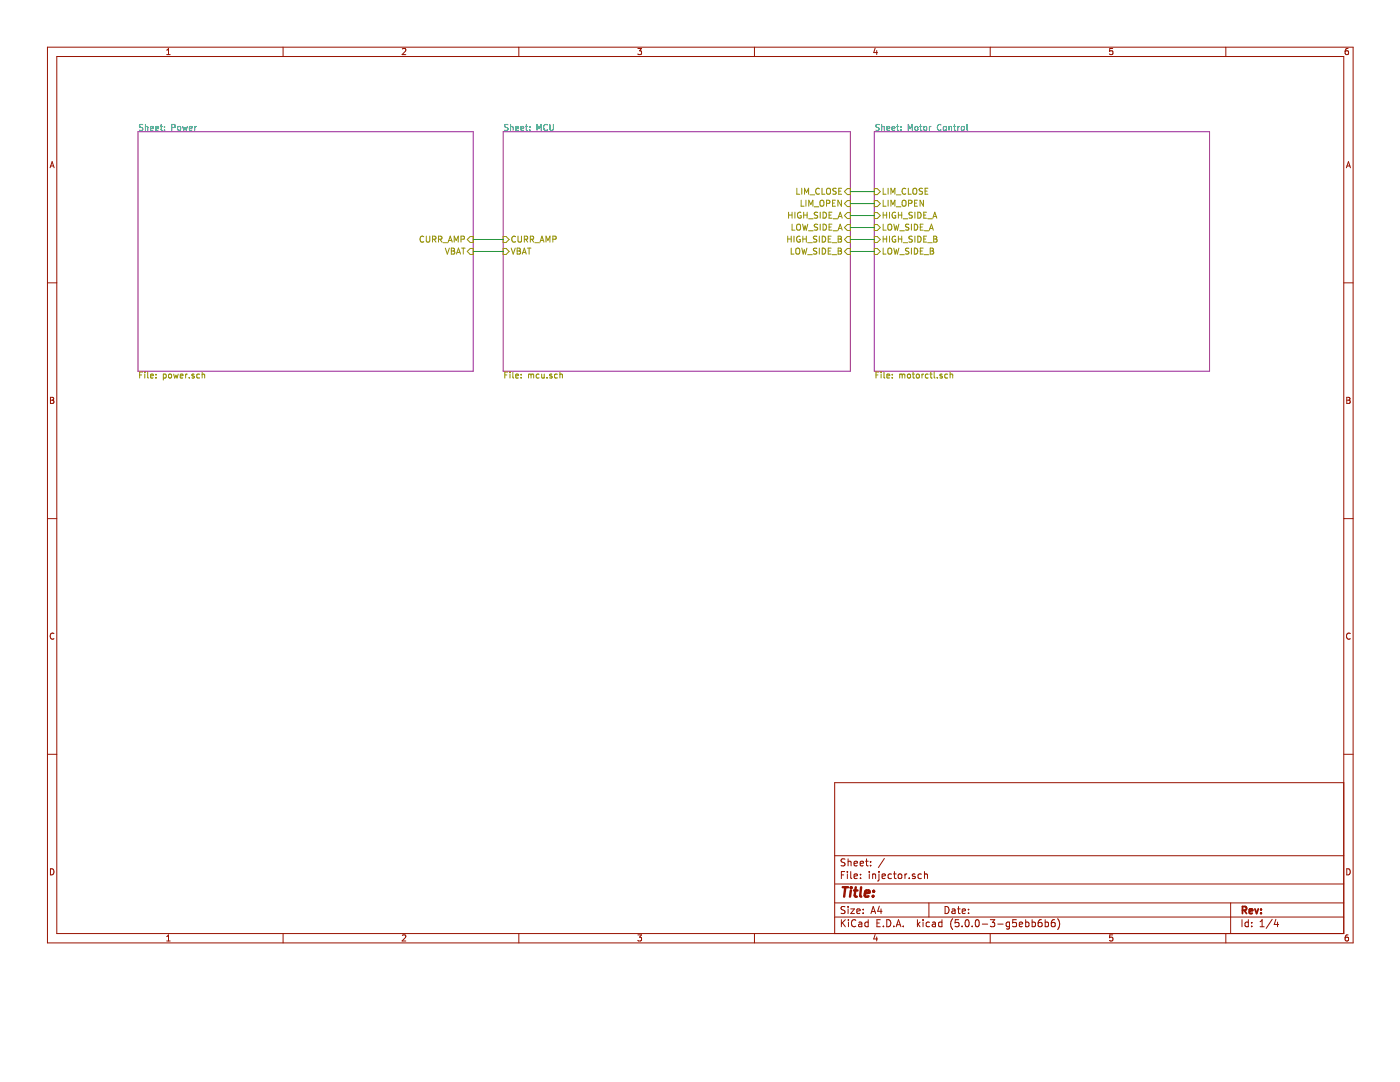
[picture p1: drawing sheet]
<svg xmlns="http://www.w3.org/2000/svg" width="279mm" height="216mm" viewBox="0 0 279 216" stroke-linecap="round" stroke-linejoin="round" font-family="sans-serif">
<path d="M27.5 26.3h66.9v47.8h-66.9zM100.4 26.3h69.3v47.8h-69.3zM174.5 26.3h66.9v47.8h-66.9z" fill="none" stroke="#982296" stroke-width=".2"/>
<g fill="none" stroke="#009596" stroke-width=".2">
<path d="M28.5 24.9l-.4-.1-.2 .1v.4l.5 .2 .1 .3-.2 .2h-.5M29 24.8v1.2M29 25.4l.5-.1v.7M30 25.6l.6-.1-.1-.2-.3-.1-.2 .2 .1 .6h.4M31.1 25.6l.5-.1v-.2l-.4-.1-.1 .2v.6h.5M32 25.2h.4M32.1 24.8v1.1l.3 .1M32.8 25.9v.1M32.8 25.3v.1M34.3 25.4h.6v-.5l-.6-.1v1.2M35.5 25.4l.5-.1v.7l-.5-.1zM36.5 25.2l.2 .8 .2-.6 .3 .6 .2-.8"/>
<path d="M37.8 25.6l.6-.1-.1-.2-.3-.1-.2 .2v.6h.5M38.9 25.2v.8M39.2 25.2l-.3 .2M101.4 24.9l-.5-.1-.2 .1v.4l.6 .2 .1 .3-.2 .2h-.5M101.9 25.4l.4-.1 .1 .7M101.9 24.8v1.2M102.9 25.6l.6-.1-.1-.2-.3-.1-.2 .2 .1 .6h.4M104 25.6l.5-.1v-.2l-.4-.1-.1 .2v.6h.5M104.9 25.2h.4M105 24.8v1.1l.3 .1M105.7 25.9v.1M105.7 25.3v.1"/>
<path d="M107.2 26v-1.2l.4 .9 .4-.9v1.2M109.2 24.9a.53 .53 0 0 0-.7 .5 .53 .53 0 0 0 .7 .5M109.8 24.8v1l.2 .2h.2l.2-.2v-1M175.5 24.9l-.5-.1-.2 .1v.4l.5 .2 .2 .3-.3 .2h-.4M176 25.4l.4-.1 .1 .7M176 24.8v1.2M177 25.6l.6-.1-.1-.2-.3-.1-.2 .2v.6h.5M178 25.6l.6-.1-.1-.2-.3-.1-.2 .2 .1 .6h.4M178.9 25.2h.5M179.1 24.8v1.1l.3 .1M179.8 25.9v.1M179.8 25.3v.1"/>
<path d="M181.2 26v-1.2l.5 .9 .4-.9v1.2M182.7 25.3l.4 .1v.6h-.3l-.2-.2zM183.5 25.2h.5M183.7 24.8v1.1l.3 .1M184.4 25.4l.2-.2 .3 .2-.1 .6-.4-.1zM185.5 25.2v.8M185.8 25.2l-.3 .2M187.8 24.9a.53 .53 0 0 0-.7 .5 .53 .53 0 0 0 .7 .5M188.4 25.3l.3-.1 .2 .2-.1 .6h-.3l-.2-.2zM189.4 25.4l.5-.1v.7M189.4 25.2v.8M190.3 25.2h.5"/>
<path d="M190.5 24.8v1.1l.3 .1M191.2 25.2v.8M191.5 25.2l-.3 .2M192 25.3l.2-.1 .3 .2-.1 .6h-.3l-.3-.2zM193 24.8v1.1l.1 .1"/>
</g>
<g fill="none" stroke="#969400" stroke-width=".2">
<path d="M159 37.6v1.2h.6M159.9 40v1.1h.6M160 37.6v1.2M160.6 38.8v-1.2l.4 .8 .4-.8v1.2M160.8 40v1.1M161.7 38.9h.9M163.5 37.7a.53 .53 0 0 0-.7 .5 .53 .53 0 0 0 .7 .4M164 37.6v1.2h.6M165 37.7l.2-.1a.41 .41 0 0 1 .5 .4v.6l-.5 .2-.2-.2zM166.7 40h-.6v1.1h.6M166.9 37.6h-.5l-.1 .1v.4l.5 .2 .1 .2-.3 .3-.4-.1M167.4 38.1h.4"/>
<path d="M167.9 40v1.1l-.7-1.1v1.1M168 37.6h-.6v1.2h.6M168.5 38.2l.6-.6h.6v1.2h-.6zM174.5 37.6h.6l.6 .6-.6 .6h-.6zM176.3 40v1.1h.5M176.3 37.6v1.2h.5M177.2 37.6v1.2M177.2 40v1.1M177.8 38.8v-1.2l.4 .8 .4-.8v1.2M178.9 38.9h.9M180.8 37.7a.53 .53 0 0 0-.7 .1 .53 .53 0 0 0 0 .7l.3 .3 .4-.2M181.3 37.6v1.2h.5"/>
<path d="M182.2 37.7l.3-.1a.41 .41 0 0 1 .5 .4l-.1 .6-.4 .2-.3-.2zM183.1 40h-.6v1.1h.6M184.1 37.6h-.4l-.3 .2 .1 .3 .6 .2v.3l-.7 .1M184.3 40v1.1l-.7-1.1v1.1M184.6 38.1h.4M185.2 37.6h-.6v1.2h.6M84.6 47.2a.53 .53 0 0 0-.7 .1 .53 .53 0 0 0 0 .7l.3 .3 .4-.1M85.1 47.1v1l.2 .2h.3l.2-.2v-1M86.3 47.7l.7-.1v-.4l-.7-.1v1.2M86.6 47.7l.4 .6M87.5 47.7l.7-.1v-.4l-.7-.1v1.2M87.8 47.7l.4 .6"/>
<path d="M88.4 48.4h1M88.9 49.5l.4 1.2 .4-1.2M89.4 48.3l.5-1.2 .4 1.2M89.6 48h.5M90.1 49.5h.4l.2 .2-.2 .4 .3 .2-.3 .4h-.4zM90.1 50.1h.4M90.6 48.3v-1.2l.4 .9 .5-.9v1.2M91.1 50.7l.4-1.2 .4 1.2M91.2 50.4h.6M92 47.7l.6-.1v-.4l-.6-.1v1.2M92.1 49.5h.7M92.5 49.5v1.2"/>
<path d="M93.8 49.6h.6v1.2h-.6l-.6-.6zM93.8 47.2h.6v1.2h-.6l-.6-.6zM100.4 49.6h.6l.6 .6-.6 .6h-.6zM100.4 47.2h.6l.6 .6-.6 .6h-.6zM102 49.5l.4 1.2 .4-1.2M102.9 47.2a.53 .53 0 0 0-.8 .5 .53 .53 0 0 0 .8 .5M103.2 49.5l.6 .1v.2l-.2 .3 .3 .2-.1 .4h-.6zM103.2 50.1h.4M103.4 47.1v1l.2 .2h.4l.1-.2v-1M104.2 50.7l.4-1.2 .4 1.2M104.4 50.4h.5M104.6 47.7h.6l.1-.5-.7-.1v1.2"/>
<path d="M104.9 47.7l.4 .6M105.3 49.5h.7M105.6 49.5v1.2M105.8 47.7h.6l.1-.5-.7-.1v1.2M106.1 47.7l.4 .6M106.7 48.4h1M107.8 48.3l.4-1.2 .4 1.2M107.9 48h.5M109 48.3v-1.2l.4 .9 .4-.9v1.2M110.3 47.7h.6l.1-.5-.7-.1v1.2M157.2 47.1v1.2M157.2 47.7h.7"/>
<path d="M157.4 42.3v1.2M157.4 42.9h.7M157.9 49.5v1.2h.6M157.9 47.1v1.2M158.1 42.3v1.2M158.1 44.7v1.2h.5M158.5 47.1v1.2M158.6 42.3v1.2M158.9 49.7l.2-.2a.41 .41 0 0 1 .5 .4v.6l-.5 .2-.2-.2zM159 44.9l.3-.2a.41 .41 0 0 1 .5 .4l-.1 .7-.4 .1-.3-.1zM159.6 47.2a.55 .55 0 0 0-.6 .5 .55 .55 0 0 0 .6 .6l.1-.5h-.2M159.8 42.4a.56 .56 0 0 0-.7 .6 .56 .56 0 0 0 .7 .5l.1-.5h-.3"/>
<path d="M160 49.5l.3 1.2 .2-.9 .2 .9 .3-1.2M160.2 44.7l.3 1.2 .2-.8 .2 .8 .3-1.2M160.2 47.7h.7M160.2 47.1v1.2M160.4 42.9h.7M160.4 42.3v1.2M160.9 47.1v1.2M161.1 42.3v1.2M161.2 48.4h.9M161.2 50.8h.9M161.4 43.7h.9M161.4 46h.9"/>
<path d="M161.4 41.1v-1.1l.4 .8 .4-.8v1.1M162.5 41.3h.9M163 49.6l-.4-.1-.2 .1v.4l.5 .2 .1 .3-.2 .2h-.5M163 47.2l-.4-.1-.2 .1v.4l.5 .2 .1 .3-.2 .2h-.5M163.2 42.4l-.5-.1-.2 .3 .1 .3 .5 .2v.3l-.6 .1M163.2 44.8l-.5-.1-.2 .3 .1 .3 .5 .2v.3l-.6 .1M163.5 47.1v1.2M163.5 49.5v1.2M163.7 42.3v1.2M163.7 44.7v1.2M163.7 40.1l.2-.1a.41 .41 0 0 1 .5 .4v.6l-.5 .1-.2-.1zM164.1 49.5a.6 .6 0 0 1 .7 .6 .6 .6 0 0 1-.7 .6z"/>
<path d="M164.1 47.1a.6 .6 0 0 1 .7 .6 .6 .6 0 0 1-.7 .6zM164.3 42.3a.6 .6 0 0 1 .7 .6 .6 .6 0 0 1-.7 .6zM164.3 44.7a.6 .6 0 0 1 .7 .6 .6 .6 0 0 1-.7 .6zM165 40.6l.5-.1 .1-.4-.6-.1v1.1M165.3 50.1h.4M165.3 47.7h.4M165.5 42.9h.4M165.5 45.3h.4M165.9 49.5h-.6v1.2h.6M165.9 47.1h-.6v1.2h.6M166 42.3h-.5v1.2h.5M166 44.7h-.5v1.2h.5"/>
<path d="M166.1 48.4h.9M166.1 50.8h.9M166.1 40.5h.4M166.3 43.7h.9M166.3 46h.9M167.3 49.5h.4l.2 .2-.2 .4 .3 .2-.2 .4h-.5zM167.3 50.1h.4M167.3 47.1h.4l.2 .3-.2 .3 .3 .2-.2 .4h-.5zM167.3 43.5l.4-1.2 .4 1.2M167.3 47.7h.4M167.3 45.9l.4-1.2 .4 1.2M167.4 43.2h.6"/>
<path d="M167.4 45.6h.6M168.5 45.4l.6-.6h.6v1.2h-.6zM169.1 49.6h.6v1.2h-.6l-.6-.6zM169.1 47.2h.6v1.2h-.6l-.6-.6zM169.1 42.4h.6v1.2h-.6l-.6-.6zM169.1 40h.6v1.2h-.6l-.6-.6zM174.5 49.6h.6l.6 .6-.6 .6h-.6zM174.5 47.2h.6l.6 .6-.6 .6h-.6zM174.5 42.4h.6l.6 .6-.6 .6h-.6zM174.5 40h.6l.6 .6-.6 .6h-.6zM174.5 44.8h.6l.6 .6-.6 .6h-.6zM176.3 49.5v1.2h.5"/>
<path d="M176.3 42.9h.6M176.3 47.7h.6M176.3 44.7v1.2h.5M176.3 42.3v1.2M176.3 47.1v1.2M176.9 42.3v1.2M176.9 47.1v1.2M177.2 49.7l.3-.2a.42 .42 0 0 1 .5 .4l-.1 .6-.4 .2-.3-.2zM177.2 44.9l.3-.2a.42 .42 0 0 1 .5 .4l-.1 .7-.4 .1-.3-.1zM177.5 42.3v1.2M177.5 47.1v1.2M177.8 41.1v-1.1l.4 .8 .4-.8v1.1"/>
<path d="M178.4 44.7l.2 1.2 .3-.8 .2 .8 .3-1.2M178.4 49.5l.2 1.2 .3-.9 .2 .9 .3-1.2M178.7 47.2a.54 .54 0 0 0-.7 .5 .54 .54 0 0 0 .8 .5v-.4h-.3M178.7 42.4a.54 .54 0 0 0-.7 .5 .54 .54 0 0 0 .8 .5v-.4h-.3M178.9 41.3h.9M179.3 42.9h.7M179.3 47.7h.7M179.3 42.3v1.2M179.3 47.1v1.2M179.6 46h.9M179.6 50.8h.9M180 42.3v1.2"/>
<path d="M180 47.1v1.2M180.1 40.1l.2-.1a.42 .42 0 0 1 .5 .4v.6l-.5 .1-.2-.1zM180.2 48.4h1M180.2 43.7h1M181.3 40.6l.7-.1v-.4l-.7-.1v1.1M181.4 49.6l-.5-.1-.1 .1v.4l.5 .2 .1 .3-.2 .2h-.5M181.4 44.8l-.5-.1-.1 .2v.4l.5 .1 .1 .3-.2 .2h-.5M181.9 44.7v1.2M181.9 49.5v1.2M182.1 47.2l-.5-.1-.2 .1 .1 .4 .5 .2 .1 .3-.3 .2h-.4M182.1 42.4l-.5-.1-.2 .2 .1 .4 .5 .1 .1 .3-.3 .2h-.4M182.5 49.5a.6 .6 0 0 1 .7 .6 .6 .6 0 0 1-.7 .6z"/>
<path d="M182.5 44.7a.6 .6 0 0 1 .7 .6 .6 .6 0 0 1-.7 .6zM182.5 40.5h.4M182.6 42.3v1.2M182.6 47.1v1.2M183.2 47.1a.6 .6 0 0 1 .6 .6 .6 .6 0 0 1-.6 .6zM183.2 42.3a.6 .6 0 0 1 .6 .6 .6 .6 0 0 1-.6 .6zM183.7 50.1h.4M183.7 45.3h.4M184.2 49.5h-.5v1.2h.5M184.2 44.7h-.5v1.2h.5M184.4 42.9h.3M184.4 47.7h.3"/>
<path d="M184.5 46h.9M184.5 50.8h.9M184.9 47.1h-.5v1.2h.5M184.9 42.3h-.5v1.2h.5M185.1 48.4h1M185.1 43.7h1M185.5 45.9l.4-1.2 .4 1.2M185.6 45.6h.6M185.6 49.5l.6 .1 .1 .2-.2 .3 .2 .2-.1 .4h-.6zM185.6 50.1h.5M186.2 43.5l.4-1.2 .4 1.2M186.3 43.2h.5"/>
<path d="M186.3 47.1l.6 .1 .1 .3-.3 .2 .3 .2-.1 .4h-.6zM186.3 47.7h.4M27.9 74.8h.4M28.4 74.2h-.5v1.2M28.9 74.2v.2M28.9 74.6v.8M29.5 74.2v1.1l.1 .1M30 75l.6-.1-.1-.2-.3-.1-.2 .2 .1 .6h.4M31.1 75.3v.1M31.1 74.7v.1M32.6 74.7l.3-.1 .3 .3-.1 .5h-.5M32.6 74.6v1.2"/>
<path d="M33.7 74.8l.1-.2 .4 .2-.1 .6-.4-.1zM34.7 74.6l.2 .8 .2-.5 .2 .5 .3-.8M36 75l.5-.1v-.2l-.4-.1-.1 .2v.6h.5M37 74.6v.8M37.4 74.6l-.4 .3M37.8 75.3v.1M38.7 74.7l-.2-.1-.2 .2 .1 .2 .3 .1v.3h-.4M39.8 74.7l-.3-.1-.2 .3 .1 .5h.4M40.3 74.8l.5-.1v.7M40.3 74.2v1.2M100.7 74.8h.5M101.3 74.2h-.6v1.2"/>
<path d="M101.8 74.2v.2M101.8 74.6v.8M102.3 74.2v1.1l.2 .1M102.9 75l.6-.1-.1-.2-.3-.1-.2 .2 .1 .6h.4M104 75.3v.1M104 74.7v.1M105.5 74.8l.3-.2 .2 .2M105.5 74.6v.8M106 74.8l.2-.2 .3 .1v.7M106 74.8v.6M107.6 74.7l-.4-.1-.2 .3 .1 .5h.5M108.1 74.6l.1 .8 .4-.1"/>
<path d="M108.6 74.6v.8M109.2 75.3v.1M110.1 74.7l-.2-.1-.2 .2 .1 .2 .3 .1v.3h-.4M111.2 74.7l-.3-.1-.2 .3 .1 .5h.4M111.7 74.8l.5-.1v.7M111.7 74.2v1.2M174.8 74.8h.4M175.4 74.2h-.6v1.2M175.8 74.2v.2M175.8 74.6v.8M176.4 74.2v1.1l.2 .1M177 75l.6-.1-.1-.2-.3-.1-.2 .2v.6h.5"/>
<path d="M178.1 75.3v.1M178.1 74.7v.1M179.6 74.8l.3-.2 .2 .2M179.6 74.6v.8M180.1 74.8l.1-.2 .3 .1 .1 .7M180.1 74.8v.6M181.2 74.7l.3-.1 .2 .3-.1 .5h-.3l-.2-.2zM182.1 74.6h.4M182.2 74.2v1.1l.3 .1M183 74.7l.4 .1v.6h-.3l-.2-.2zM184 74.6v.8M184.3 74.6l-.3 .3"/>
<path d="M185.2 74.7l-.3-.1-.2 .3 .1 .5h.4M185.6 74.6h.4M185.8 74.2v1.1l.2 .1M186.4 74.2v1.1l.2 .1M187.1 75.3v.1M188 74.7l-.3-.1-.1 .2v.2l.4 .1v.3h-.4M189.1 74.7l-.3-.1-.3 .3 .2 .5h.4M189.6 74.8l.5-.1v.7M189.6 74.2v1.2"/>
</g>
<path d="M169.7 38.2h4.8M94.4 50.2h6M94.4 47.8h6M169.7 50.2h4.8M169.7 40.6h4.8M169.7 43h4.8M169.7 45.4h4.8M169.7 47.8h4.8" fill="none" stroke="#009300" stroke-width=".2"/>
<g fill="none" stroke="#981200" stroke-width=".2">
<path d="M9.5 9.4h260.5v178.7h-260.5zM11.3 11.3h256.9v175h-256.9zM33.3 10.9h.7M33.3 10l.3-.3v1.2M56.5 9.4v1.9M80.3 9.8l.5-.1 .2 .3-.8 .9h.8M103.5 9.4v1.9M127.3 9.7h.7l-.4 .4 .4 .2v.5l-.2 .1-.5-.1M150.6 9.4v1.9M174.7 9.6l-.3 .9h.7M175 10.1v.8M197.6 9.4v1.9"/>
<path d="M222.1 9.7h-.6l-.1 .6 .6-.1 .1 .6-.2 .1-.5-.1M244.6 9.4v1.9M269 9.7h-.3l-.2 .3-.1 .7 .3 .2 .4-.1-.1-.6-.3-.1-.3 .3M10 33.5l.4-1.2 .4 1.2M10.1 33.1h.6M268.7 33.5l.4-1.2 .4 1.2M268.8 33.1h.6M9.5 56.4h1.8M268.2 56.4h1.8M10.1 79.3h.4l.2 .2-.2 .4 .3 .2-.3 .4h-.4zM10.1 79.9h.4M268.8 79.3h.4l.2 .2-.2 .4 .3 .2-.2 .4h-.5z"/>
<path d="M268.8 79.9h.4M9.5 103.5h1.8M268.2 103.5h1.8M10.8 126.4a.54 .54 0 0 0-.8 .5 .54 .54 0 0 0 .8 .5M269.5 126.4a.54 .54 0 0 0-.8 .5 .54 .54 0 0 0 .8 .5M9.5 150.5h1.8M268.2 156.2h-101.6v30.1M268.2 150.5h1.8M10.1 173.4a.62 .62 0 0 1 .7 .6 .62 .62 0 0 1-.7 .6zM166.6 176.4h101.6M166.6 170.8h101.6M167.9 174.6h.5"/>
<path d="M168.6 173.9h-.7v1.4M168.6 171.4h-.5l-.3 .2 .2 .4 .6 .3v.4l-.2 .1-.6-.1M169.1 173.9v.1M169.1 174.4v.9M169.3 171.4v1.4M169.3 172l.1-.1h.4l.1 .9M169.8 173.9v1.2l.2 .2M170.4 172.3l.7-.1v-.3h-.4l-.3 .1 .1 .7h.6M170.4 174.9l.7-.2v-.2l-.4-.1-.3 .2 .1 .6h.6M171.7 172.3l.6-.1v-.3h-.4l-.2 .1v.7h.6M171.7 175.2v.1M171.7 174.5v.1"/>
<path d="M172.7 171.9h.6M172.9 171.4v1.2l.4 .2M173.5 173.9v.1M173.5 174.4v.9M173.7 172.7v.1M173.7 171.9v.1M174.2 174.5l.1-.1 .4 .1 .1 .8M174.2 174.4v.9M175.4 173.9v.1M175.4 174.4v1.2l-.2 .2M176 174.9l.7-.2-.1-.2-.4-.1-.2 .2 .1 .6h.5M176.5 171.3l-1.2 1.8"/>
<path d="M177.9 174.5l-.4-.1-.3 .2 .1 .6 .2 .1 .4-.1M178.3 174.4h.6M178.5 173.9v1.2l.4 .2M179.3 174.5l.2-.1 .4 .1 .1 .6-.1 .1-.4 .1-.2-.1zM180.6 174.4v.9M181 174.4l-.4 .2M181.5 175.2v.1M182.6 174.5l-.3-.1-.2 .2v.2l.5 .1v.3h-.5M183.9 174.5l-.4-.1-.3 .2 .1 .6 .2 .1 .4-.1M184.5 174.5l.2-.1 .3 .1 .1 .8M184.5 173.9v1.4M268.8 173.4a.62 .62 0 0 1 .7 .6 .62 .62 0 0 1-.7 .6z"/>
<path d="M33.3 186.9l.3-.4v1.3M33.3 187.8h.7M56.5 186.3v1.8M80.3 186.6l.5-.1 .2 .4-.8 .9h.8M103.5 186.3v1.8M127.3 186.5h.7l-.4 .5 .4 .1v.5l-.2 .2-.5-.2M150.6 186.3v1.8M166.6 183h101.6M166.6 180.2h101.6M167.9 183.5v1.4M168.1 184.1l.6 .8M168.6 181l-.5-.1-.3 .2 .2 .4 .6 .3v.4l-.2 .1-.6-.1"/>
<path d="M168.7 183.5l-.8 .8M169.3 180.9v.1M169.3 181.4v.9M169.3 183.5v.2M169.3 184v.9M169.8 181.4h.7l-.7 .9h.7M170.8 183.7a.56 .56 0 0 0-.7-.1 .56 .56 0 0 0-.2 .7 .53 .53 0 0 0 .3 .6 .53 .53 0 0 0 .6-.1M171 181.8l.7-.1-.1-.3h-.4l-.2 .2 .1 .6h.5M171.4 184.1h.5l.1 .8M172 184.3l-.5 .1-.2 .2 .2 .3 .5-.1M172.3 181.4v.2M172.3 182.2v.1"/>
<path d="M173.3 184.1l-.4-.1-.3 .3 .1 .5 .2 .1 .4-.1M173.3 183.5v1.4M173.8 182.3l.5-1.4 .5 1.4M173.9 181.9h.7M174.7 186.5l-.3 .9h.7M175 187v.8M175 184.2h.5M175.5 180.8l-.3 1h.8M175.7 183.5h-.7v1.4h.7M175.8 181.4v.9M176.3 184.8v.1M177 183.5a.71 .71 0 0 1 .8 .7 .71 .71 0 0 1-.8 .7z"/>
<path d="M178.4 184.8v.1M178.9 184.9l.4-1.4 .5 1.4M179 184.5h.6M180.3 184.8v.1M183.1 183.5v1.4M183.2 184.4l.4 .5M183.6 184l-.5 .5M184.2 183.5v.2M184.2 184v.9M185.4 180.2v2.8M185.5 184.1l-.4-.1-.3 .3 .1 .5 .2 .1 .4-.1M186.1 184.1h.5l.1 .8"/>
<path d="M186.7 184.3l-.7 .3 .2 .3 .5-.1M188 184.1l-.4-.1-.3 .3 .1 .5 .2 .1 .4-.1M188 183.5v1.4M188.6 180.9a.71 .71 0 0 1 .8 .7 .71 .71 0 0 1-.8 .7zM190 181.4h.5l.1 .9M190.1 183.3a1.61 1.61 0 0 0 0 2.2M190.6 181.7l-.5 .1-.2 .2 .2 .3 .5-.1M191.1 181.4h.5M191.3 180.9v1.2l.3 .2M191.3 183.5h-.6l-.1 .7 .7-.1 .1 .2-.1 .5-.2 .1-.5-.1M192 184.8v.1M192 181.8l.7-.1-.1-.3h-.4l-.2 .2 .1 .6h.5"/>
<path d="M192.7 183.7l.3-.2a.76 .76 0 0 1 .4 .7 .76 .76 0 0 1-.4 .7l-.3-.1-.1-.4zM193.3 182.2v.1M193.3 181.4v.2M194 184.8v.1M194.7 183.7l.4-.2a.8 .8 0 0 1-.1 1.4l-.3-.1-.1-.4zM196 184.4h1.1M197.6 186.3v1.8M197.6 183.5h.9l-.5 .6 .5 .1v.6l-.3 .1-.6-.1M199.1 184.4h1.1M201.5 184.1l-.4-.1-.3 .3 .1 .5 .2 .1 .4-.1M201.5 184l-.1 1.3-.2 .1-.3-.1M202.8 183.5h-.7v.7l.7-.1v.7l-.2 .1-.5-.1"/>
<path d="M203.4 184.5l.7-.2-.1-.2-.4-.1-.2 .2 .1 .6h.5M204.7 184.1l.4-.1 .3 .3-.2 .5h-.5M204.7 183.5v1.4M206 184.1l.4-.1 .2 .3v.5l-.2 .1-.4-.1M206 183.5v1.4M207.8 183.5l-.4 .1a1.04 1.04 0 0 0-.1 1.2l.4 .1 .2-.1 .1-.5-.3-.2h-.4l-.1 .2M208.6 184.1l.4-.1 .3 .3-.2 .5h-.5M208.6 183.5v1.4M210.5 183.5l-.4 .1a1.09 1.09 0 0 0-.2 1.2l.4 .1 .2-.1 .1-.5-.3-.2h-.4l-.1 .2M211.1 183.3a1.61 1.61 0 0 1 0 2.2M222.1 186.5h-.6l-.1 .6 .6-.1 .1 .6-.2 .2-.5-.2M244.6 186.3v1.8"/>
<path d="M245.6 180.2v6.1M247.9 183.5v1.4M249.1 184.1l-.4-.1-.2 .3 .1 .5h.5M249.1 183.5v1.4M249.8 184.8v.1M249.8 184.1v.1M251.5 184.9h.8M251.5 183.9l.4-.4v1.4M253.9 183.4l-1.2 1.9M254.6 183.4l-.3 1.1h.9M255 184v.9M269 186.5l-.3 .1-.2 .2-.1 .7 .3 .3 .4-.2-.1-.6h-.3l-.3 .2"/>
</g>
<path d="M248 181.6h.6l.2-.2-.1-.4-.2-.1h-.5v1.4M248.3 181.6l.5 .7M249.3 181.8l.7-.1-.1-.3h-.4l-.2 .2 .1 .6h.5M250.4 181.4l.4 .9 .3-.9M251.7 182.2v.1M251.7 181.4v.2" fill="none" stroke="#981200" stroke-width=".36"/>
<path d="M168.2 177h1.1M168.7 177l-.2 1.9M169.8 177.7l-.2 1.2M169.9 177v.2M169.9 177l.1 .1-.1 .1M170.4 177.7h.7M170.8 177l-.2 1.7v.1l.4 .1M171.9 177l-.2 1.7 .2 .2M172.6 178.3l.9-.2v-.3l-.5-.1-.4 .2v.9h.7M174.2 178.8v.1M174.4 177.8h.1l-.2 .1M174.4 177.8l-.1 .1" fill="none" stroke="#981200" stroke-width=".48"/>
</svg>
